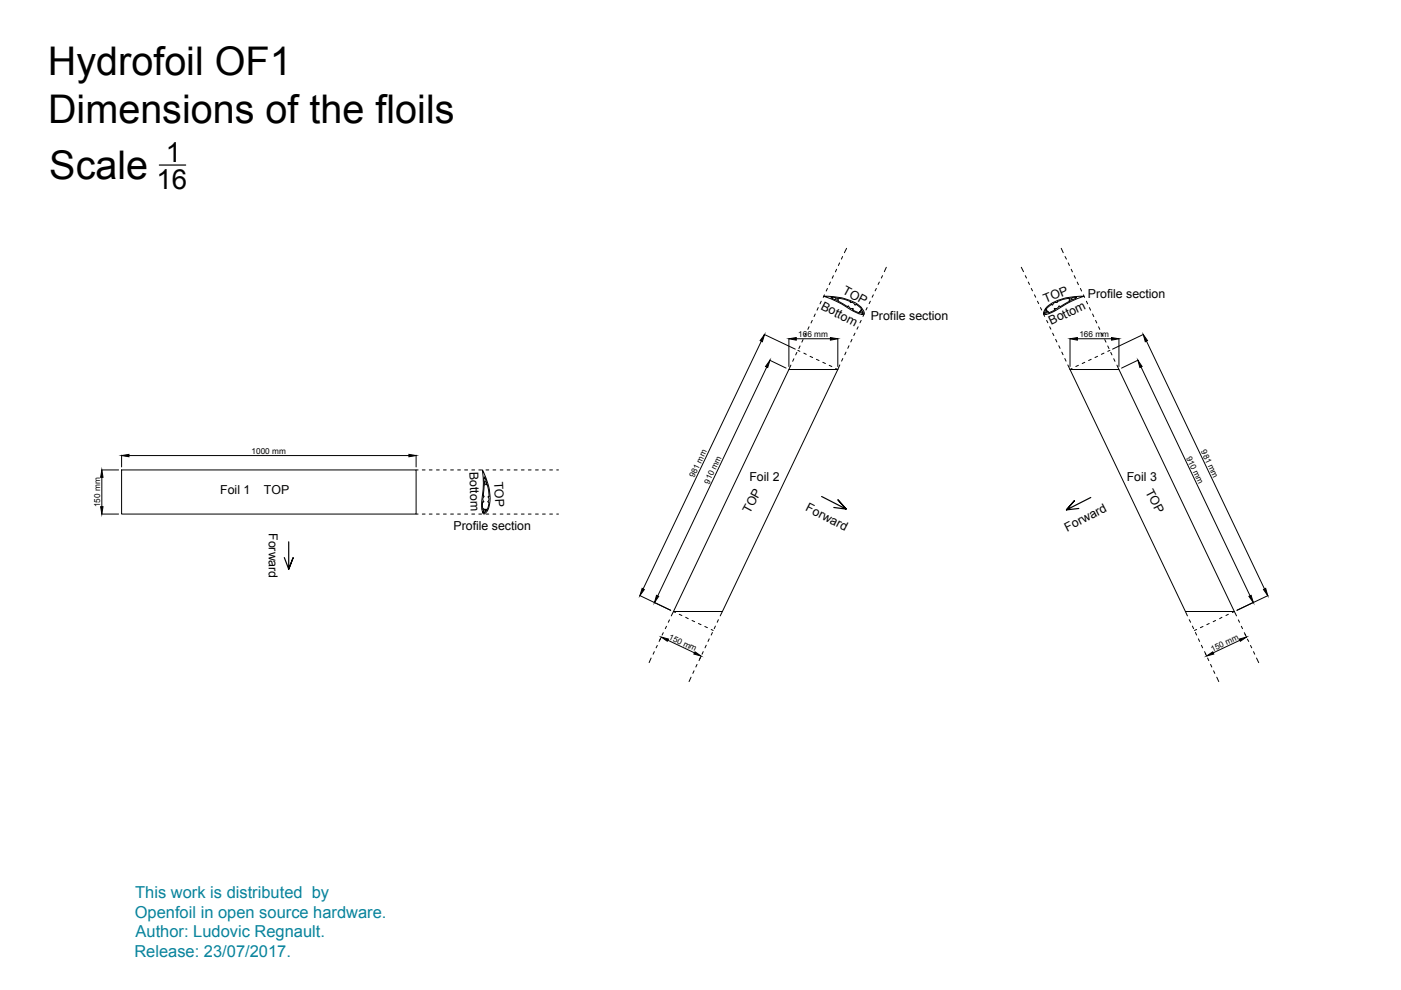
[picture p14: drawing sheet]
<svg xmlns="http://www.w3.org/2000/svg" width="297mm" height="210mm" viewBox="0 0 297 210" stroke-linecap="round" stroke-linejoin="round" font-family="sans-serif">
<defs><g id="words">
<g font-size="8.4">
<text x="10.2" y="15.9">Hydrofoil OF1</text>
<text x="10.2" y="26">Dimensions of the floils</text>
<text x="10.5" y="38">Scale</text>
</g>
<g font-size="5.9">
<text x="35.2" y="34.3">1</text>
<text x="33.1" y="40">16</text>
</g>
<g font-size="3.5" fill="#07839c">
<text x="28.7" y="190.4">This work is distributed by</text>
<text x="28.6" y="194.6">Openfoil in open source hardware.</text>
<text x="28.5" y="203">Release: 23/07/2017.</text>
<text x="28.7" y="198.7">Author: Ludovic Regnault.</text>
</g>
<g font-size="2.6">
<text x="173.9" y="65.4" transform="rotate(27 173.9 65.4)">Bottom</text>
<text x="178.5" y="62.1" transform="rotate(29 178.5 62.1)">TOP</text>
<text x="221.7" y="64.2" transform="rotate(-22 221.7 64.2)">TOP</text>
<text x="230.6" y="63.1">Profile section</text>
<text x="184.6" y="67.8">Profile section</text>
<text x="222.9" y="68.9" transform="rotate(-25 222.9 68.9)">Bottom</text>
<text x="99.6" y="100.1" transform="rotate(88 99.6 100.1)">Bottom</text>
<text x="158.9" y="101.9">Foil 2</text>
<text x="46.7" y="104.8">Foil 1</text>
<text x="56" y="104.8">TOP</text>
<text x="104.8" y="102.1" transform="rotate(87 104.8 102.1)">TOP</text>
<text x="238.9" y="102.1">Foil 3</text>
<text x="242.8" y="104.2" transform="rotate(62 242.8 104.2)">TOP</text>
<text x="57" y="113" transform="rotate(90 57 113)">Forward</text>
<text x="96.1" y="112.3">Profile section</text>
<text x="159" y="109" transform="rotate(-61 159 109)">TOP</text>
<text x="170.6" y="108.2" transform="rotate(27 170.6 108.2)">Forward</text>
<text x="226.3" y="112.8" transform="rotate(-27 226.3 112.8)">Forward</text>
</g>
<g font-size="1.7">
<text x="169.2" y="71.5">166 mm</text>
<text x="228.9" y="71.5">166 mm</text>
<text x="254.6" y="95.7" transform="rotate(64 254.6 95.7)">981 mm</text>
<text x="53.3" y="96.3">1000 mm</text>
<text x="147.2" y="101.4" transform="rotate(-64 147.2 101.4)">981 mm</text>
<text x="251.5" y="97.1" transform="rotate(65 251.5 97.1)">910 mm</text>
<text x="21.3" y="107.5" transform="rotate(-90 21.3 107.5)">150 mm</text>
<text x="150.3" y="102.7" transform="rotate(-65 150.3 102.7)">910 mm</text>
<text x="141.7" y="135.4" transform="rotate(25 141.7 135.4)">150 mm</text>
<text x="257" y="138.2" transform="rotate(-25 257 138.2)">150 mm</text>
</g>
</g></defs>
<!-- layer: Dash lines -->
<g fill="none" stroke="#000" stroke-width=".21">
<path d="M176.1 59.8l-.3 .6M176.7 58.4l-.3 .6M177.4 57.1l-.3 .5M178 55.7l-.2 .6M178.6 54.4l-.2 .5M179.5 52.6l-.5 1M186.4 59.8l-.2 .5M187.1 58.4l-.2 .6M187.9 56.7l-.4 .9M216.5 56.7l.5 .9M217.4 58.4l.2 .6M218 59.8l.3 .5"/>
<path d="M225 52.6l.4 1M225.8 54.4l.3 .5M226.5 55.7l.2 .6M227.1 57.1l.3 .5M227.8 58.4l.2 .6M228.4 59.8l.2 .6M167.7 77.4l-.4 .9M168.3 76.1l-.2 .5M169 74.7l-.3 .6M169.2 74.3l.4 .2M169.6 73.3l-.2 .6M170.3 72l-.3 .5"/>
<path d="M170.4 74.9l.5 .2M170.9 70.6l-.3 .6M171.5 69.3l-.2 .5M171.7 75.6l.6 .2M172.2 67.9l-.2 .6M172.8 66.6l-.2 .5M173.1 76.2l.6 .2M173.5 65.2l-.3 .6M174.1 63.9l-.2 .5M174.5 76.8l.5 .3M174.8 62.5l-.3 .6M175.4 61.2l-.2 .5"/>
<path d="M175.8 77.5l.6 .2M178.1 77.4l-.5 .9-.4-.2M178.7 76l-.3 .6M179.4 74.7l-.3 .5M180 73.3l-.3 .6M180.6 72l-.2 .5M181.3 70.6l-.3 .5M181.9 69.3l-.2 .5M182.6 67.9l-.3 .5M183.2 66.6l-.2 .5M183.9 65.2l-.3 .5M184.5 63.9l-.2 .5"/>
<path d="M185.2 62.5l-.3 .5M185.8 61.2l-.3 .5M218.7 61.2l.2 .5M219.3 62.5l.3 .5M220 63.9l.2 .5M220.6 65.2l.3 .5M221.2 66.6l.3 .5M221.9 67.9l.3 .5M222.5 69.3l.3 .5M223.2 70.6l.2 .5M223.8 72l.3 .5M224.5 73.3l.2 .6"/>
<path d="M225.1 74.7l.3 .5M225.8 76l.2 .6M226.4 77.4l.5 .9 .4-.2M228.6 77.5l-.5 .2M229.1 61.2l.2 .5M229.7 62.5l.3 .6M230 76.8l-.6 .3M230.3 63.9l.3 .5M231 65.2l.2 .6M231.4 76.2l-.6 .2M231.6 66.6l.3 .5M232.3 67.9l.2 .6"/>
<path d="M232.7 75.6l-.5 .2M232.9 69.3l.3 .5M233.6 70.6l.2 .6M234.1 74.9l-.6 .2M234.2 72l.3 .5M234.9 73.3l.2 .6M235.3 74.3l-.4 .2M235.5 74.7l.3 .6M236.1 76.1l.3 .5M236.8 77.4l.4 .9M88.2 99.6h.4M89.5 99.6h.6"/>
<path d="M91 99.6h.6M92.5 99.6h.6M94 99.6h.6M95.5 99.6h.6M97 99.6h.6M98.5 99.6h.6M100 99.6h.6M101.5 99.6h.6M103 99.6h.6M104.5 99.6h.6M106 99.6h.6M107.5 99.6h.6"/>
<path d="M109 99.6h.6M110.5 99.6h.6M112 99.6h.6M113.5 99.6h.6M115 99.6h.6M116.5 99.6h.6M118 99.6h.4M88.2 109h.4M89.5 109h.6M91 109h.6M92.5 109h.6M94 109h.6"/>
<path d="M95.5 109h.6M97 109h.6M98.5 109h.6M100 109h.6M101.5 109h.6M103 109h.6M104.5 109h.6M106 109h.6M107.5 109h.6M109 109h.6M110.5 109h.6M112 109h.6"/>
<path d="M113.5 109h.6M115 109h.6M116.5 109h.6M118 109h.4M138 139.5l-.4 1M138.7 138.2l-.2 .5M139.4 136.8l-.3 .6M140 135.5l-.3 .5M140.6 134.1l-.2 .5M141.3 132.8l-.2 .5M141.9 131.4l-.2 .5M143.2 129.9l-.4-.2-.5 .9"/>
<path d="M144 130.2l.6 .3M145.4 130.9l.5 .3M146.7 131.6l.6 .2M148.1 132.2l.5 .2M148.5 139.5l-.3 .6M149.1 138.2l-.3 .5M149.4 132.8l.6 .3M149.7 136.8l-.2 .6M150.4 135.5l-.3 .5M150.8 133.5l.4 .2M151 134.1l-.2 .5M151.7 132.7l-.3 .6"/>
<path d="M152.3 131.4l-.2 .5M153.2 129.7l-.5 .9M251.3 129.7l.5 .9M252.1 131.4l.3 .5M252.8 132.7l.3 .6M253.4 134.1l.3 .5M253.7 133.5l-.5 .2M254.1 135.5l.2 .5M254.7 136.8l.3 .6M255.1 132.8l-.6 .3M255.4 138.2l.3 .5M256 139.5l.3 .6"/>
<path d="M256.4 132.2l-.5 .2M257.7 131.6l-.5 .2M259.1 130.9l-.5 .3M260.4 130.2l-.5 .3M261.3 129.9l.4-.2 .5 .9M262.6 131.4l.2 .5M263.2 132.8l.2 .5M263.8 134.1l.3 .5M264.5 135.5l.3 .5M265.1 136.8l.3 .6M265.8 138.2l.2 .5M266.4 139.5l.5 1"/>
<path d="M146.5 143.6l-.4 .9M147.2 142.2l-.3 .6M147.8 140.9l-.3 .5M256.7 140.9l.2 .5M257.3 142.2l.3 .6M258 143.6l.4 .9"/>
</g>
<!-- layer: OF1 -->
<g fill="none" stroke="#000" stroke-width=".21">
<path d="M167.3 78.3h10.3l-24.4 51.4h-10.4zM174.6 62.8a11.7 11.7 0 0 1 8 2.3l.6 1.1v.4a3.9 3.9 0 0 1-2.7-.9 17.6 17.6 0 0 0-5.8-2.8zM176.4 63.1h.1M176.4 63l-.2 .1 .3 .1M176.4 63.2l1 .4h.2M176.5 63l.5 .1M176.5 63.1h.1M176.5 63h.1M177.1 63.1l.1 .1M177.1 63.1h.1M177.3 63.2h.2l.2 .2M177.6 63.6l.1 .1"/>
<path d="M177.6 63.3l.1 .1M177.7 63.7v.1l2 1.3 .1-.2a1.06 1.06 0 0 0 1.1 .6l-.1 .1M177.9 63.2l-.1 .2M177.9 63.2l1.2 .3 1.2 .5M180.3 63.9v.2a1.17 1.17 0 0 1 1.1 .6v-.1M180.8 65.7l1.4 .7M180.8 65.7h.1M181.4 64.6l1.1 .7 .3 .4-.3 .1M182.2 66.2v.1M182.2 66.1h.2l.1 .2 .3 .1M182.2 66.2h.1M182.5 66.2h.1"/>
<path d="M182.5 65.8l.4 .4M182.6 65.9h.1M182.9 66.2l.1 .1M183 66.3v.2l-.3-.2M221.4 66.3l.1 .2 .2-.2M221.5 66.2l-.1 .1M221.7 65.7h.1M221.7 65.7h.2v.2M221.8 65.9h.1M221.9 65.9l-.3 .1-.1 .2M222 66.2h.1M222 66l-.1 .3-.2 .1"/>
<path d="M222.1 66.1h.1M222.1 64.9a11.6 11.6 0 0 1 7.7-2h-.4a23.5 23.5 0 0 0-5.9 3.1l-.6 .3a1.62 1.62 0 0 1-1.7 .2l.3-.9zM222.3 66.2l-.1 .1M223 64.6l-.7 .4-.6 .7M223.7 65.7h.1M223.7 65.7l-1.4 .7M224 64.2a.86 .86 0 0 0-.9 .5l-.1-.1M224.2 63.9l-.1 .2M224.5 64.9a.95 .95 0 0 1-1 .6l.2 .1M224.5 64.9l.2 .2M226.6 63.2l.1 .2M226.6 63.2l-1.3 .3-1.1 .5"/>
<path d="M226.7 63.7l.1 .1-2.1 1.3M226.8 63.3l-.1 .1M226.8 63.6l-.1 .1M226.9 63.6h-.1M226.9 78.3h10.3l24.5 51.4h-10.4zM227.4 63.1l-.6 .3M227.9 63l-.6 .1M227.9 63h.1M227.9 63.1h.1M228 63.3l-1.1 .3M228.1 63l.2 .1-.3 .2M228.1 63.1h-.1"/>
<path d="M25.8 99.6h62.4v9.4h-62.4zM102.3 99.6a10.7 10.7 0 0 1 1.2 8.5l-.8 .9-.3-.1-.2-.9v-1.8a19.8 19.8 0 0 0 .1-6.6zM102.3 106.4l.1 1.6 .1-.1M102.5 105.2h.1M102.5 107.9l.2 .2M102.5 107.9h.1M102.6 101.5v.5M102.6 101.4v.1M102.7 108l-.2 .3v.3M102.7 102.8l-.3 2.4h.2a1.13 1.13 0 0 0-.1 1.2h-.1M102.7 102l.2 .7M102.7 101.3l.1-.2v.3"/>
<path d="M102.7 101.3v.2M102.8 101.4l.3 .5M102.9 102.7l-.2 .1M102.9 108.1v.4l-.3 .3-.1-.2M102.9 108.2h.1M103 108l-.1 .1M103 108h.1M103 102.2l.2 .6M103.1 101.9l-.1 .2M103.1 108.1l.1 .1M103.2 108.2h.1M103.3 102.7h-.2"/>
<path d="M103.3 102.7l.3 1.3 .1 1.2M103.5 106.3l.1 .2M103.5 105.4l.2 .5-.3 .4M103.6 106.5l-.1 .8-.3 .9M103.6 105.2l-.1 .2"/>
</g>
<!-- layer: Text -->
<path d="M33.8 35h5.6M61.2 114.9v5.8l.9-2.4-.9 2.4-.9-2.5M174.2 105.3l5.2 2.6-1.7-1.9 1.7 1.9-2.6-.3M231.3 105.5l-5.2 2.6 1.7-1.9-1.7 1.9 2.6-.3" fill="none" stroke="#000" stroke-width=".25"/>
<!-- layer: Cotation -->
<g fill="none" stroke="#000" stroke-width=".21">
<path d="M161.4 72.3l-25 52.6M162 70.9l6.6 3.1M162.6 77.8l-23.2 48.6M163.2 76.4l3.5 1.6M167.3 71.8v5.9M168.8 71.8h7.3M177.6 71.8v5.9M226.9 71.8v5.9M228.4 71.8h7.3M237.2 71.8v5.9M241.3 76.4l-3.5 1.6M241.9 77.8l23.1 48.6"/>
<path d="M242.4 70.9l-6.5 3.1M243.1 72.3l25 52.6M21.5 99.6h3.6M25.8 96.5v2.5M27.3 96.6h59.4M88.2 96.5v2.5M21.5 109h3.6M21.6 101.2v6.2M135.6 126.3l6.6 3.1-3.5-1.7M140.2 135.2l-.3 .4M141.6 135.7l5.6 2.7M148.6 139.2l-.2 .4"/>
<path d="M255.6 138.5l.2 .5M262.9 135.7l-5.7 2.7M264 134.5l.2 .5M268.9 126.3l-6.6 3.1 3.5-1.7"/>
</g>
<g fill="#000" stroke="#000" stroke-width=".21">
<path d="M162.1 70.9l-.5 1.6-.4-.3zM163.2 76.4l-.4 1.5-.5-.2zM167.3 71.8l1.5-.2v.5zM176.1 71.6l1.5 .2-1.5 .3zM226.9 71.8l1.5-.2v.5zM235.7 71.6l1.5 .2-1.5 .3zM241.3 76.4l.8 1.3-.4 .2zM242.4 70.9l.9 1.3-.5 .3zM25.8 96.6l1.5-.3v.5zM86.7 96.3l1.5 .3-1.5 .2zM21.6 99.6l.2 1.6h-.5zM21.3 107.4h.5l-.2 1.6z"/>
<path d="M136.1 124.7l.5 .3-.9 1.3zM139.2 126.2l.5 .2-.9 1.3zM140.2 135.1l1.5 .4-.2 .5zM147.4 138.2l1.2 .9-1.5-.4zM255.8 139.1l1.3-.9 .2 .5zM262.8 135.5l1.5-.4-1.3 .9zM264.8 126.4l.5-.2 .4 1.5zM267.9 125l.5-.3 .4 1.6z"/>
</g>
<use href="#words"/>
</svg>
